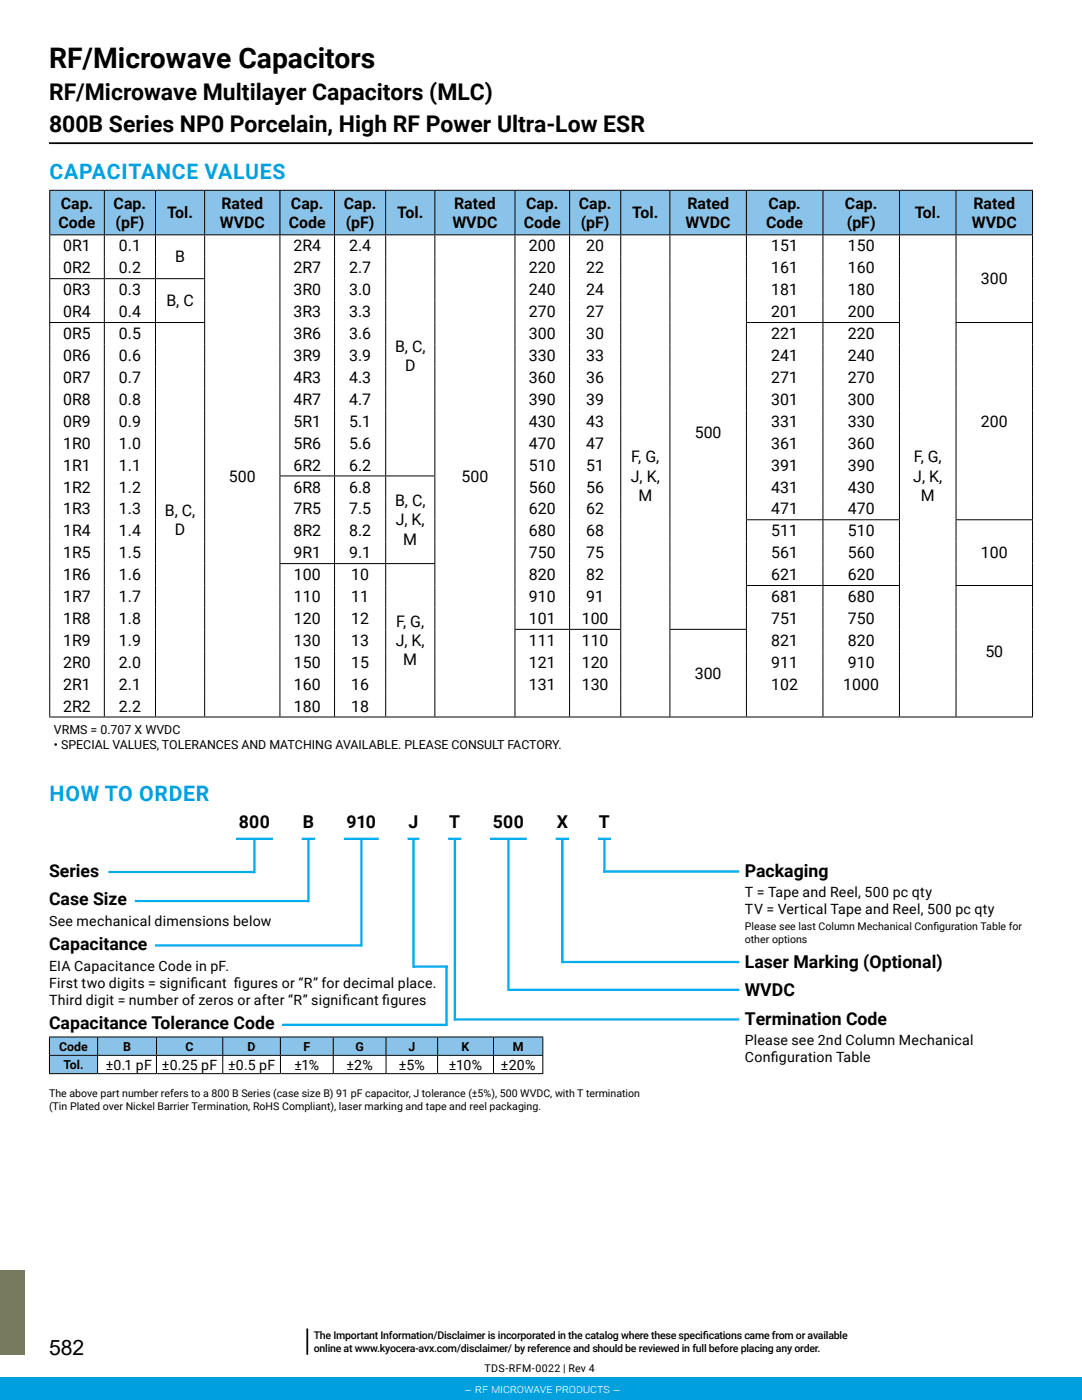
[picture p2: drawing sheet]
<svg xmlns="http://www.w3.org/2000/svg" width="216mm" height="279mm" viewBox="0 0 216 279" stroke-linecap="round" stroke-linejoin="round" font-family="sans-serif">
<defs><g id="words">
<text font-size="5.6" x="9.8" y="13.7">RF/Microwave Capacitors</text>
<g font-size="4.6">
<text x="9.8" y="20">RF/Microwave Multilayer Capacitors (MLC)</text>
<text x="9.8" y="26.4">800B Series NP0 Porcelain, High RF Power Ultra-Low ESR</text>
</g>
<g font-size="4.2" fill="#00a0df">
<text x="9.9" y="35.8">CAPACITANCE VALUES</text>
<text x="9.9" y="159.8">HOW TO ORDER</text>
</g>
<text font-size="4.2" x="9.8" y="270.4">582</text>
<g font-size="3.5">
<text x="47.7" y="165.3">800</text>
<text x="60.4" y="165.3">B</text>
<text x="69.2" y="165.3">910</text>
<text x="81.5" y="165.3">J</text>
<text x="89.6" y="165.3">T</text>
<text x="98.4" y="165.3">500</text>
<text x="111.1" y="165.3">X</text>
<text x="119.5" y="165.3">T</text>
<text x="9.8" y="175">Series</text>
<text x="148.6" y="175">Packaging</text>
<text x="9.8" y="180.6">Case Size</text>
<text x="9.8" y="189.7">Capacitance</text>
<text x="148.6" y="193.2">Laser Marking (Optional)</text>
<text x="148.6" y="198.8">WVDC</text>
<text x="9.8" y="205.5">Capacitance Tolerance Code</text>
<text x="148.6" y="204.5">Termination Code</text>
</g>
<g font-size="3.2">
<text x="12.1" y="41.6">Cap.</text>
<text x="22.7" y="41.6">Cap.</text>
<text x="44.2" y="41.6">Rated</text>
<text x="58.1" y="41.6">Cap.</text>
<text x="68.6" y="41.6">Cap.</text>
<text x="90.6" y="41.6">Rated</text>
<text x="105" y="41.6">Cap.</text>
<text x="115.5" y="41.6">Cap.</text>
<text x="137.2" y="41.6">Rated</text>
<text x="153.3" y="41.6">Cap.</text>
<text x="168.6" y="41.6">Cap.</text>
<text x="194.2" y="41.6">Rated</text>
<text x="11.7" y="45.5">Code</text>
<text x="23" y="45.5">(pF)</text>
<text x="33.3" y="43.6">Tol.</text>
<text x="43.9" y="45.5">WVDC</text>
<text x="57.6" y="45.5">Code</text>
<text x="69" y="45.5">(pF)</text>
<text x="79.3" y="43.6">Tol.</text>
<text x="90.3" y="45.5">WVDC</text>
<text x="104.5" y="45.5">Code</text>
<text x="115.9" y="45.5">(pF)</text>
<text x="126.2" y="43.6">Tol.</text>
<text x="136.8" y="45.5">WVDC</text>
<text x="152.9" y="45.5">Code</text>
<text x="169" y="45.5">(pF)</text>
<text x="182.5" y="43.6">Tol.</text>
<text x="193.9" y="45.5">WVDC</text>
<text x="12.6" y="50.2">0R1</text>
<text x="23.7" y="50.2">0.1</text>
<text x="34.9" y="52.4">B</text>
<text x="58.5" y="50.2">2R4</text>
<text x="69.7" y="50.2">2.4</text>
<text x="105.5" y="50.2">200</text>
<text x="117" y="50.2">20</text>
<text x="153.9" y="50.2">151</text>
<text x="169.2" y="50.2">150</text>
<text x="12.6" y="54.6">0R2</text>
<text x="12.6" y="58.9">0R3</text>
<text x="23.7" y="54.6">0.2</text>
<text x="23.7" y="58.9">0.3</text>
<text x="58.5" y="54.6">2R7</text>
<text x="58.5" y="58.9">3R0</text>
<text x="69.7" y="54.6">2.7</text>
<text x="69.7" y="58.9">3.0</text>
<text x="105.5" y="54.6">220</text>
<text x="105.5" y="58.9">240</text>
<text x="117" y="54.6">22</text>
<text x="117" y="58.9">24</text>
<text x="153.9" y="54.6">161</text>
<text x="153.9" y="58.9">181</text>
<text x="169.2" y="54.6">160</text>
<text x="169.2" y="58.9">180</text>
<text x="195.7" y="56.7">300</text>
<text x="12.6" y="63.3">0R4</text>
<text x="23.7" y="63.3">0.4</text>
<text x="33.2" y="61.1">B, C</text>
<text x="58.5" y="63.3">3R3</text>
<text x="69.7" y="63.3">3.3</text>
<text x="105.5" y="63.3">270</text>
<text x="117" y="63.3">27</text>
<text x="153.9" y="63.3">201</text>
<text x="169.2" y="63.3">200</text>
<text x="12.6" y="67.7">0R5</text>
<text x="23.7" y="67.7">0.5</text>
<text x="58.5" y="67.7">3R6</text>
<text x="69.7" y="67.7">3.6</text>
<text x="78.8" y="70.1">B, C,</text>
<text x="105.5" y="67.7">300</text>
<text x="117" y="67.7">30</text>
<text x="153.9" y="67.7">221</text>
<text x="169.2" y="67.7">220</text>
<text x="12.6" y="72.1">0R6</text>
<text x="12.6" y="76.4">0R7</text>
<text x="23.7" y="72.1">0.6</text>
<text x="23.7" y="76.4">0.7</text>
<text x="58.5" y="72.1">3R9</text>
<text x="58.5" y="76.4">4R3</text>
<text x="69.7" y="72.1">3.9</text>
<text x="69.7" y="76.4">4.3</text>
<text x="80.8" y="74">D</text>
<text x="105.5" y="72.1">330</text>
<text x="105.5" y="76.4">360</text>
<text x="117" y="72.1">33</text>
<text x="117" y="76.4">36</text>
<text x="153.9" y="72.1">241</text>
<text x="153.9" y="76.4">271</text>
<text x="169.2" y="72.1">240</text>
<text x="169.2" y="76.4">270</text>
<text x="12.6" y="80.8">0R8</text>
<text x="23.7" y="80.8">0.8</text>
<text x="58.5" y="80.8">4R7</text>
<text x="69.7" y="80.8">4.7</text>
<text x="105.5" y="80.8">390</text>
<text x="117" y="80.8">39</text>
<text x="153.9" y="80.8">301</text>
<text x="169.2" y="80.8">300</text>
<text x="12.6" y="85.2">0R9</text>
<text x="12.6" y="89.6">1R0</text>
<text x="23.7" y="85.2">0.9</text>
<text x="23.7" y="89.6">1.0</text>
<text x="58.5" y="85.2">5R1</text>
<text x="58.5" y="89.6">5R6</text>
<text x="69.7" y="85.2">5.1</text>
<text x="69.7" y="89.6">5.6</text>
<text x="105.5" y="85.2">430</text>
<text x="105.5" y="89.6">470</text>
<text x="117" y="85.2">43</text>
<text x="117" y="89.6">47</text>
<text x="138.6" y="87.4">500</text>
<text x="153.9" y="85.2">331</text>
<text x="153.9" y="89.6">361</text>
<text x="169.2" y="85.2">330</text>
<text x="169.2" y="89.6">360</text>
<text x="195.7" y="85.2">200</text>
<text x="12.6" y="93.9">1R1</text>
<text x="23.7" y="93.9">1.1</text>
<text x="58.5" y="93.9">6R2</text>
<text x="69.7" y="93.9">6.2</text>
<text x="105.5" y="93.9">510</text>
<text x="117" y="93.9">51</text>
<text x="126" y="92.3">F, G,</text>
<text x="153.9" y="93.9">391</text>
<text x="169.2" y="93.9">390</text>
<text x="182.3" y="92.3">F, G,</text>
<text x="12.6" y="98.3">1R2</text>
<text x="23.7" y="98.3">1.2</text>
<text x="45.7" y="96.1">500</text>
<text x="58.5" y="98.3">6R8</text>
<text x="69.7" y="98.3">6.8</text>
<text x="78.8" y="101">B, C,</text>
<text x="92.1" y="96.1">500</text>
<text x="105.5" y="98.3">560</text>
<text x="117" y="98.3">56</text>
<text x="125.9" y="96.1">J, K,</text>
<text x="127.4" y="99.9">M</text>
<text x="153.9" y="98.3">431</text>
<text x="169.2" y="98.3">430</text>
<text x="182.2" y="96.1">J, K,</text>
<text x="183.7" y="99.9">M</text>
<text x="12.6" y="102.7">1R3</text>
<text x="12.6" y="107">1R4</text>
<text x="23.7" y="102.7">1.3</text>
<text x="23.7" y="107">1.4</text>
<text x="32.9" y="103">B, C,</text>
<text x="34.9" y="106.8">D</text>
<text x="58.5" y="102.7">7R5</text>
<text x="58.5" y="107">8R2</text>
<text x="69.7" y="102.7">7.5</text>
<text x="69.7" y="107">8.2</text>
<text x="79" y="104.9">J, K,</text>
<text x="105.5" y="102.7">620</text>
<text x="105.5" y="107">680</text>
<text x="117" y="102.7">62</text>
<text x="117" y="107">68</text>
<text x="153.9" y="102.7">471</text>
<text x="153.9" y="107">511</text>
<text x="169.2" y="102.7">470</text>
<text x="169.2" y="107">510</text>
<text x="12.6" y="111.4">1R5</text>
<text x="23.7" y="111.4">1.5</text>
<text x="58.5" y="111.4">9R1</text>
<text x="69.7" y="111.4">9.1</text>
<text x="80.5" y="108.7">M</text>
<text x="105.5" y="111.4">750</text>
<text x="117" y="111.4">75</text>
<text x="153.9" y="111.4">561</text>
<text x="169.2" y="111.4">560</text>
<text x="195.7" y="111.4">100</text>
<text x="12.6" y="115.8">1R6</text>
<text x="23.7" y="115.8">1.6</text>
<text x="58.6" y="115.8">100</text>
<text x="70.1" y="115.8">10</text>
<text x="105.5" y="115.8">820</text>
<text x="117" y="115.8">82</text>
<text x="153.9" y="115.8">621</text>
<text x="169.2" y="115.8">620</text>
<text x="12.6" y="120.2">1R7</text>
<text x="12.6" y="124.5">1R8</text>
<text x="23.7" y="120.2">1.7</text>
<text x="23.7" y="124.5">1.8</text>
<text x="58.6" y="120.2">110</text>
<text x="58.6" y="124.5">120</text>
<text x="70.1" y="120.2">11</text>
<text x="70.1" y="124.5">12</text>
<text x="79.1" y="125.1">F, G,</text>
<text x="105.5" y="120.2">910</text>
<text x="105.5" y="124.5">101</text>
<text x="116.1" y="124.5">100</text>
<text x="117" y="120.2">91</text>
<text x="153.9" y="120.2">681</text>
<text x="153.9" y="124.5">751</text>
<text x="169.2" y="120.2">680</text>
<text x="169.2" y="124.5">750</text>
<text x="12.6" y="128.9">1R9</text>
<text x="23.7" y="128.9">1.9</text>
<text x="58.6" y="128.9">130</text>
<text x="70.1" y="128.9">13</text>
<text x="79" y="128.9">J, K,</text>
<text x="105.5" y="128.9">111</text>
<text x="116.1" y="128.9">110</text>
<text x="153.9" y="128.9">821</text>
<text x="169.2" y="128.9">820</text>
<text x="196.6" y="131.1">50</text>
<text x="12.6" y="133.3">2R0</text>
<text x="12.6" y="137.7">2R1</text>
<text x="23.7" y="133.3">2.0</text>
<text x="23.7" y="137.7">2.1</text>
<text x="58.6" y="133.3">150</text>
<text x="58.6" y="137.7">160</text>
<text x="70.1" y="133.3">15</text>
<text x="70.1" y="137.7">16</text>
<text x="80.5" y="132.7">M</text>
<text x="105.5" y="133.3">121</text>
<text x="105.5" y="137.7">131</text>
<text x="116.1" y="133.3">120</text>
<text x="116.1" y="137.7">130</text>
<text x="138.6" y="135.5">300</text>
<text x="153.9" y="133.3">911</text>
<text x="153.9" y="137.7">102</text>
<text x="168.3" y="137.7">1000</text>
<text x="169.2" y="133.3">910</text>
<text x="12.6" y="142">2R2</text>
<text x="23.7" y="142">2.2</text>
<text x="58.6" y="142">180</text>
<text x="70.1" y="142">18</text>
</g>
<g font-size="2.8">
<text x="148.6" y="179.1">T = Tape and Reel, 500 pc qty</text>
<text x="9.8" y="184.7">See mechanical dimensions below</text>
<text x="148.6" y="182.5">TV = Vertical Tape and Reel, 500 pc qty</text>
<text x="9.8" y="193.7">EIA Capacitance Code in pF.</text>
<text x="9.8" y="197.1">First two digits = signif</text>
<text x="38" y="197.1">icant f</text>
<text x="46.7" y="197.1">igures or “R” for decimal place.</text>
<text x="9.8" y="200.5">Third digit = number of zeros or after “R” signif</text>
<text x="68.3" y="200.5">icant f</text>
<text x="76.3" y="200.5">igures</text>
<text x="148.6" y="208.6">Please see 2nd Column Mechanical</text>
<text x="21.1" y="213.4">±0.1 pF</text>
<text x="32.3" y="213.4">±0.25 pF</text>
<text x="45.5" y="213.4">±0.5 pF</text>
<text x="58.8" y="213.4">±1%</text>
<text x="69.1" y="213.4">±2%</text>
<text x="79.6" y="213.4">±5%</text>
<text x="89.6" y="213.4">±10%</text>
<text x="99.9" y="213.4">±20%</text>
<text x="148.6" y="211.9">Conf</text>
<text x="153.8" y="211.9">iguration Table</text>
</g>
<g font-size="2.5">
<text x="10.7" y="146.4">VRMS = 0.707 X WVDC</text>
<text x="10.7" y="149.4">• SPECIAL VALUES, TOLERANCES AND MATCHING AVAILABLE. PLEASE CONSULT FACTORY.</text>
<text x="11.8" y="209.7">Code</text>
<text x="24.6" y="209.7">B</text>
<text x="37" y="209.7">C</text>
<text x="49.4" y="209.7">D</text>
<text x="60.6" y="209.7">F</text>
<text x="70.9" y="209.7">G</text>
<text x="81.5" y="209.7">J</text>
<text x="92.1" y="209.7">K</text>
<text x="102.3" y="209.7">M</text>
<text x="12.6" y="213.3">Tol.</text>
</g>
<text font-size="2.5" fill="#fff" x="92.6" y="278.4">– rf microwave products –</text>
<g font-size="2.1">
<text x="148.6" y="185.7">Please see last Column Mechanical Conf</text>
<text x="186.3" y="185.7">iguration Table for</text>
<text x="148.6" y="188.2">other options</text>
<text x="9.8" y="219">The above part number refers to a 800 B Series (case size B) 91 pF capacitor, J tolerance (±5%), 500 WVDC, with T termination</text>
<text x="9.8" y="221.5">(Tin Plated over Nickel Barrier Termination, RoHS Compliant), laser marking and tape and reel packaging.</text>
<text x="62.6" y="267.2">The Important Information/Disclaimer is incorporated in the catalog where these specif</text>
<text x="62.6" y="269.8">online at www.kyocera-avx.com/disclaimer/ by reference and should be reviewed in full before placing any order.</text>
<text x="140.2" y="267.2">ications came from or available</text>
<text x="96.7" y="273.8">TDS-RFM-0022 | Rev 4</text>
</g>
</g></defs>
<path d="M9.8 28.6h196.3" fill="none" stroke="#000" stroke-width=".35"/>
<path d="M-.1 253.5h5v16.9h-5z" fill="#787a60"/>
<path d="M9.9 38h10.9v8.9h-10.9zM20.8 38h10.2v8.9h-10.2zM31 38h9.8v8.9h-9.8zM40.8 38h15.1v8.9h-15.1zM55.9 38h10.9v8.9h-10.9zM66.8 38h10.2v8.9h-10.2zM77 38h9.8v8.9h-9.8zM86.8 38h16v8.9h-16zM102.8 38h10.9v8.9h-10.9zM113.7 38h10.2v8.9h-10.2zM123.9 38h9.8v8.9h-9.8zM133.7 38h15.2v8.9h-15.2zM148.9 38h15.3v8.9h-15.3zM164.2 38h15.3v8.9h-15.3zM179.5 38h11.3v8.9h-11.3zM190.8 38h15.2v8.9h-15.2z" fill="#8ac3e9"/>
<g fill="none" stroke="#000" stroke-width=".2">
<path d="M9.8 38h196.3M9.9 38.1v8.7M20.8 38.1v8.7M31 38.1v8.7M40.8 38.1v8.7M55.9 38.1v8.7M66.8 38.1v8.7M77 38.1v8.7M86.8 38.1v8.7M102.8 38.1v8.7M113.7 38.1v8.7M123.9 38.1v8.7"/>
<path d="M133.7 38.1v8.7M148.9 38.1v8.7M164.2 38.1v8.7M179.5 38.1v8.7M190.8 38.1v8.7M206 38.1v8.7M9.8 46.9h196.3M9.8 55.6h31.1M9.9 47v8.5M9.9 55.7v8.6M20.8 47v8.5M20.8 55.7v8.6"/>
<path d="M31 47v8.5M31 55.7v8.6M40.8 47v8.5M40.8 55.7v8.6M55.9 47v47.9M66.8 47v47.9M77 47v47.9M86.8 47v47.9M102.8 47v78.5M113.7 47v78.5M123.9 47v78.5M133.7 47v78.5"/>
<path d="M148.9 47v17.3M164.2 47v17.3M179.5 47v17.3M190.8 47v17.3M206 47v17.3M9.8 64.4h31.1M9.9 64.5v78.5M20.8 64.5v78.5M31 64.5v78.5M40.8 64.5v78.5M148.9 64.4h30.7M148.9 64.5v39.1"/>
<path d="M164.2 64.5v39.1M179.5 64.5v39.1M190.7 64.4h15.4M190.8 64.5v39.1M206 64.5v39.1M55.8 95h31.1M55.9 95.1v17.3M66.8 95.1v17.3M77 95.1v17.3M86.8 95.1v17.3M55.8 112.5h31.1M55.9 112.6v30.4"/>
<path d="M66.8 112.6v30.4M77 112.6v30.4M86.8 112.6v30.4M148.9 103.7h30.7M148.9 116.9h30.7M148.9 103.8v13M148.9 116.9v8.6M164.2 103.8v13M164.2 116.9v26.1M179.5 103.8v13M179.5 116.9v26.1M190.7 103.7h15.4"/>
<path d="M190.7 116.9h15.4M190.8 103.8v13M190.8 116.9v26.1M206 103.8v13M206 116.9v26.1M102.7 125.6h21.2M102.8 125.7v17.3M113.7 125.7v17.3M123.9 125.7v17.3M133.6 125.6h15.4M133.7 125.7v17.3M148.9 125.7v17.3"/>
<path d="M9.8 143.1h196.3"/>
</g>
<path d="M9.9 207h9.6v3.6h-9.6zM19.5 207h11.7v3.6h-11.7zM31.2 207h13.2v3.6h-13.2zM44.4 207h11.6v3.6h-11.6zM56 207h10.5v3.6h-10.5zM66.5 207h10.5v3.6h-10.5zM77 207h10.3v3.6h-10.3zM87.3 207h11.2v3.6h-11.2zM98.5 207h9.8v3.6h-9.8zM9.9 210.6h9.6v3.7h-9.6z" fill="#8ac3e9"/>
<g fill="none" stroke="#000" stroke-width=".2">
<path d="M9.8 207h98.6M9.8 210.6h98.6M9.8 214.3h98.6M9.9 207v3.5M9.9 210.7v3.5M19.5 207v3.5M19.5 210.7v3.5M31.2 207v3.5M31.2 210.7v3.5M44.4 207v3.5M44.4 210.7v3.5M56 207v3.5"/>
<path d="M56 210.7v3.5M66.5 207v3.5M66.5 210.7v3.5M77 207v3.5M77 210.7v3.5M87.3 207v3.5M87.3 210.7v3.5M98.5 207v3.5M98.5 210.7v3.5M108.3 207v3.5M108.3 210.7v3.5"/>
</g>
<g fill="none" stroke="#00adef" stroke-width=".46">
<path d="M21.7 174h29.1M26.9 179.8h34.7M47.1 167.4h7.3M50.8 167.4v6.9M60.2 167.4h2.7M61.5 167.4v12.7M68.6 167.4h7M72.1 167.4v21.5M81.3 167.4h2.4M82.5 167.4v25.7M89.4 167.4h2.6M90.7 167.4v36.3"/>
<path d="M97.8 167.4h7.3M101.5 167.4v30.4M110.9 167.4h2.6M112.2 167.4v24.8M119.3 167.4h2.6M120.4 173.9h27.1M120.6 167.4v6.8M31 188.7h41.1M82.5 192.9h6.8M89.1 192.7v12.1M101.5 197.5h46M112.2 192h35.3"/>
<path d="M56.3 204.5h32.8M90.7 203.4h56.8"/>
</g>
<path d="M0 274.9h215.9v4.5h-215.9z" fill="#00a0df"/>
<path d="M61.3 265.1v5.3" fill="none" stroke="#000" stroke-width=".35"/>
<use href="#words"/>
</svg>
